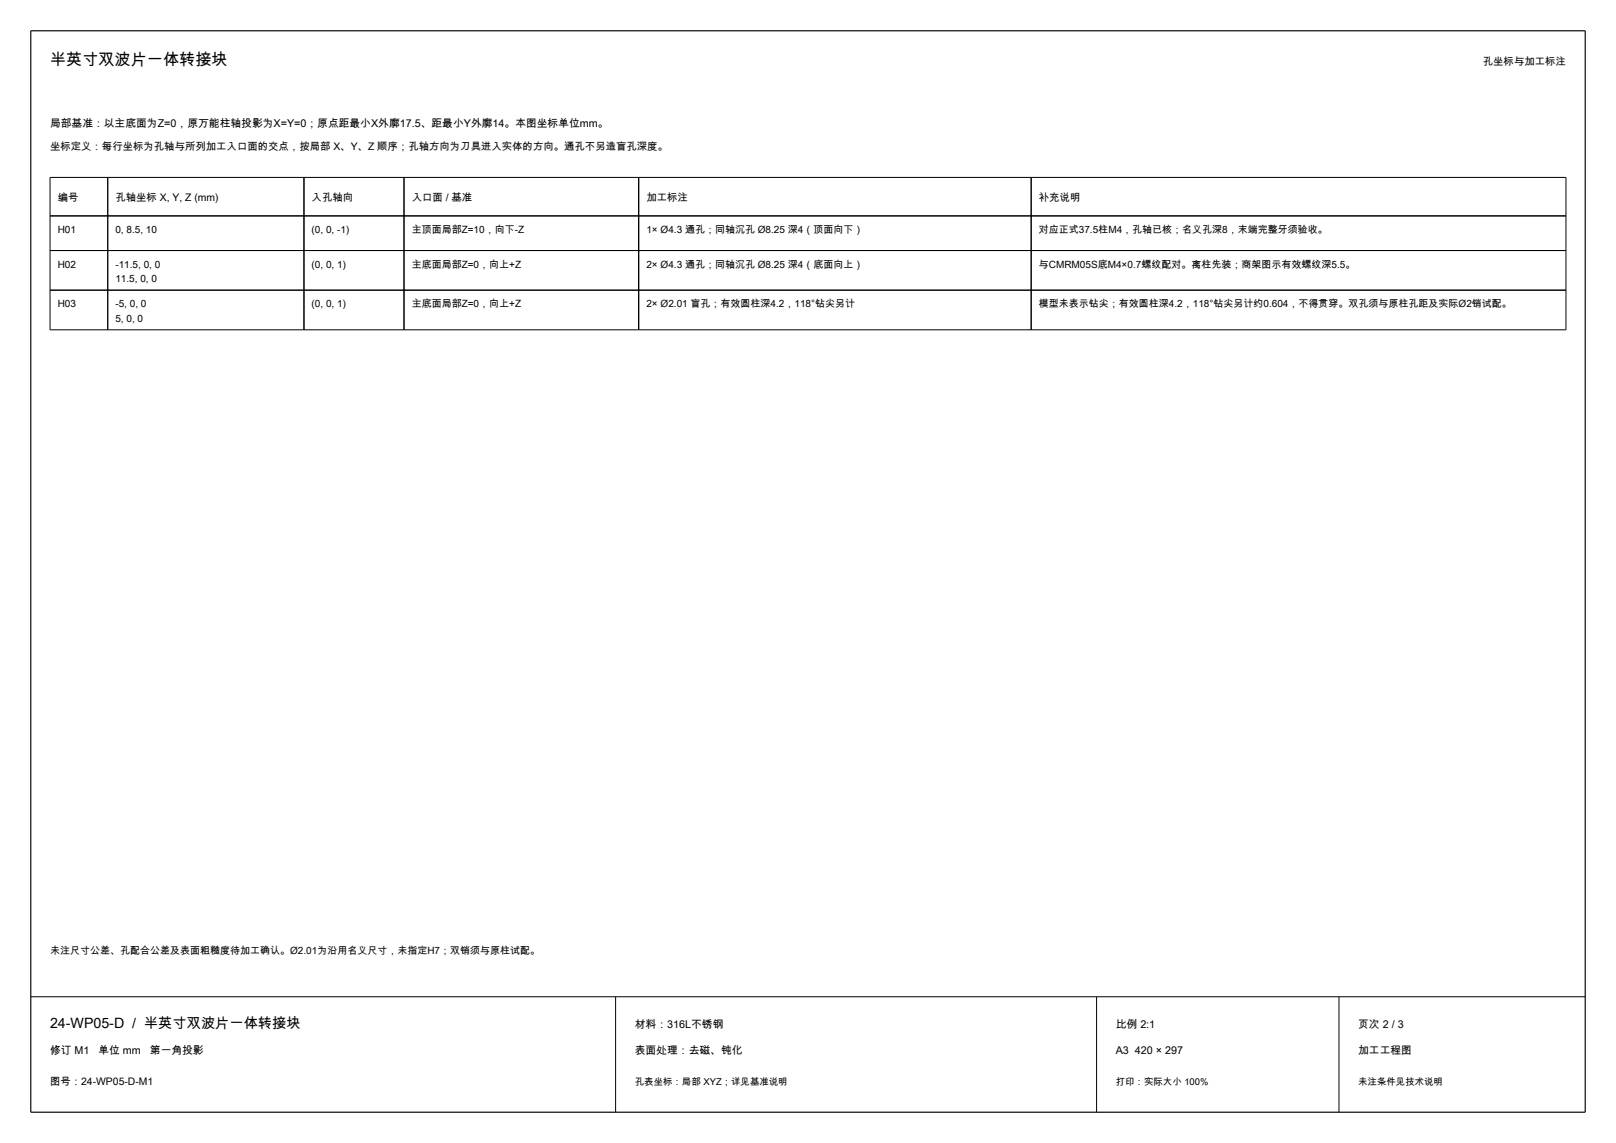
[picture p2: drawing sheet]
<svg xmlns="http://www.w3.org/2000/svg" width="420mm" height="297mm" viewBox="0 0 420 297" stroke-linecap="round" stroke-linejoin="round" font-family="sans-serif">
<defs><g id="words">
<text font-size="4.2" x="13" y="17">半英寸双波片一体转接块</text>
<text font-size="3.7" x="13" y="267">24-WP05-D / 半英寸双波片一体转接块</text>
<g font-size="2.8">
<text x="13" y="33">局部基准：以主底面为Z=0，原万能柱轴投影为X=Y=0；原点距最小X外廓17.5、距最小Y外廓14。本图坐标单位mm。</text>
<text x="165" y="267">材料：316L不锈钢</text>
<text x="290" y="267">比例 2:1</text>
<text x="353" y="267">页次 2 / 3</text>
<text x="13" y="274">修订 M1</text>
<text x="25.6" y="274">单位 mm</text>
<text x="39" y="274">第一角投影</text>
<text x="165" y="274">表面处理：去磁、钝化</text>
<text x="290" y="274">A3 420 × 297</text>
<text x="353" y="274">加工工程图</text>
</g>
<g font-size="2.7">
<text x="385.4" y="17">孔坐标与加工标注</text>
<text x="13" y="39.1">坐标定义：每行坐标为孔轴与所列加工入口面的交点，按局部 X、Y、Z 顺序；孔轴方向为刀具进入实体的方向。通孔不另造盲孔深度。</text>
<text x="15" y="52.1">编号</text>
<text x="30" y="52.1">孔轴坐标 X, Y, Z (mm)</text>
<text x="81" y="52.1">入孔轴向</text>
<text x="107" y="52.1">入口面 / 基准</text>
<text x="168" y="52.1">加工标注</text>
<text x="270" y="52.1">补充说明</text>
<text x="13" y="282">图号：24-WP05-D-M1</text>
</g>
<g font-size="2.6">
<text x="15" y="60.6">H01</text>
<text x="30" y="60.6">0, 8.5, 10</text>
<text x="81" y="60.6">(0, 0, -1)</text>
<text x="107" y="60.6">主顶面局部Z=10，向下-Z</text>
<text x="168" y="60.6">1× Ø4.3 通孔；同轴沉孔 Ø8.25 深4（顶面向下）</text>
<text x="270" y="60.6">对应正式37.5柱M4，孔轴已核；名义孔深8，末端完整牙须验收。</text>
<text x="15" y="69.6">H02</text>
<text x="30" y="69.6">-11.5, 0, 0</text>
<text x="81" y="69.6">(0, 0, 1)</text>
<text x="107" y="69.6">主底面局部Z=0，向上+Z</text>
<text x="168" y="69.6">2× Ø4.3 通孔；同轴沉孔 Ø8.25 深4（底面向上）</text>
<text x="270" y="69.6">与CMRM05S底M4×0.7螺纹配对。离柱先装；商架图示有效螺纹深5.5。</text>
<text x="30" y="73.2">11.5, 0, 0</text>
<text x="15" y="79.9">H03</text>
<text x="30" y="79.9">-5, 0, 0</text>
<text x="30" y="83.6">5, 0, 0</text>
<text x="81" y="79.9">(0, 0, 1)</text>
<text x="107" y="79.9">主底面局部Z=0，向上+Z</text>
<text x="168" y="79.9">2× Ø2.01 盲孔；有效圆柱深4.2，118°钻尖另计</text>
<text x="270" y="79.9">模型未表示钻尖；有效圆柱深4.2，118°钻尖另计约0.604，不得贯穿。双孔须与原柱孔距及实际Ø2销试配。</text>
<text x="13" y="248">未注尺寸公差、孔配合公差及表面粗糙度待加工确认。Ø2.01为沿用名义尺寸，未指定H7；双销须与原柱试配。</text>
</g>
<g font-size="2.5">
<text x="165" y="282">孔表坐标：局部 XYZ；详见基准说明</text>
<text x="290" y="282">打印：实际大小 100%</text>
<text x="353" y="282">未注条件见技术说明</text>
</g>
</g></defs>
<path d="M8 8h404v281h-404z" fill="none" stroke="#000" stroke-width=".3"/>
<g fill="none" stroke="#000" stroke-width=".26">
<path d="M13 56.1h394M13 46.1h394v39.6h-394zM28 46.1v39.6M79 46.1v39.6M105 46.1v39.6M166 46.1v39.6M268 46.1v39.6M13 65.1h394M13 75.4h394M8 259h404M160 259v30M285 259v30"/>
<path d="M348 259v30"/>
</g>
<use href="#words"/>
</svg>
